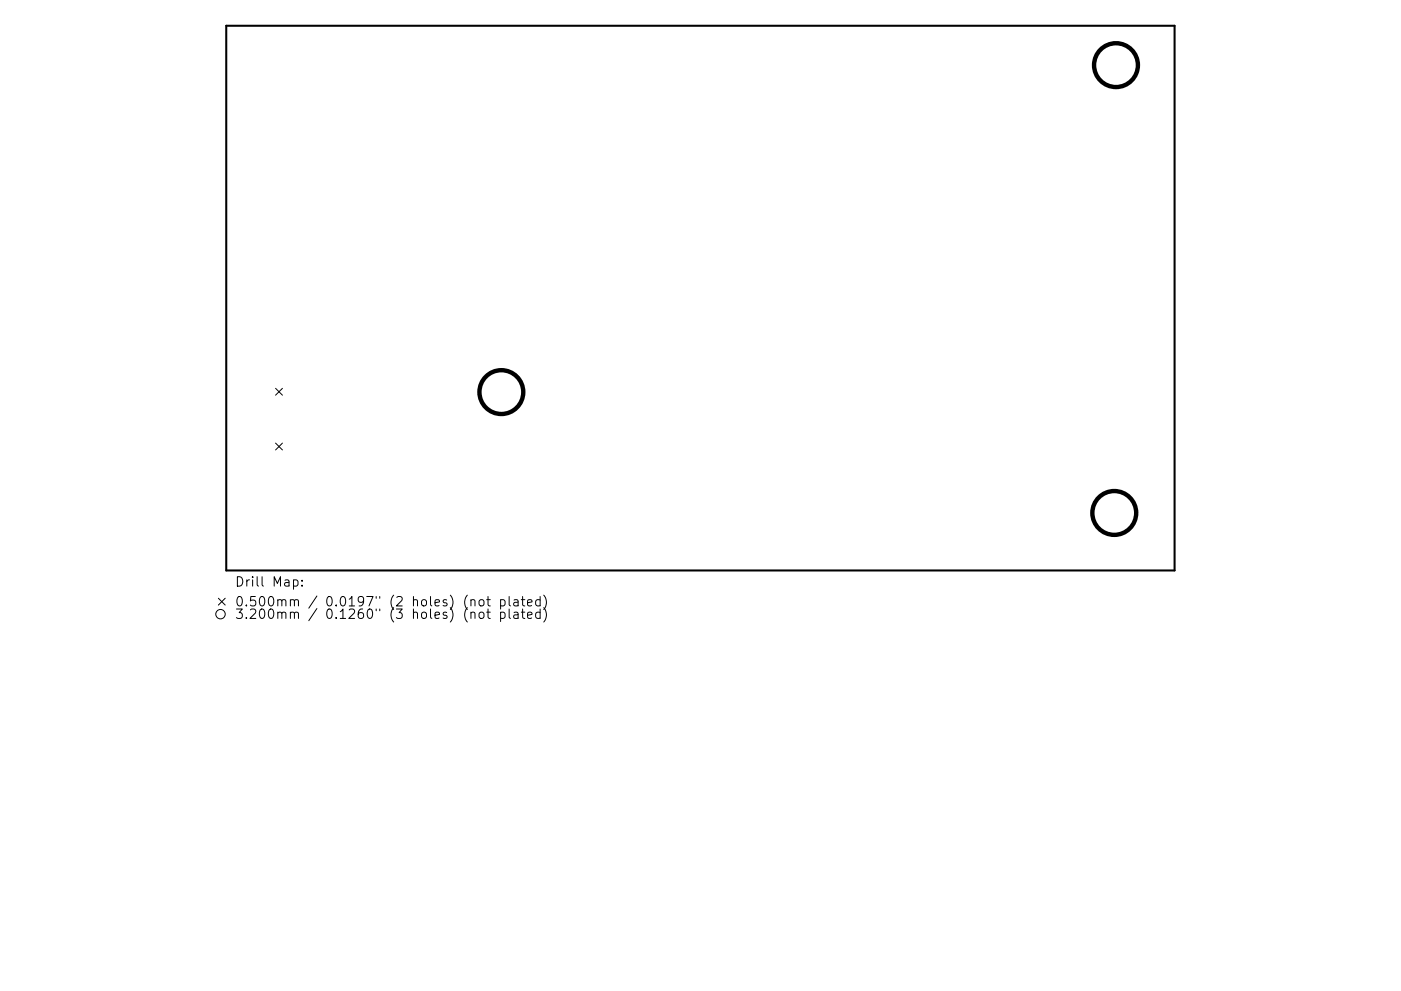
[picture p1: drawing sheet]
<svg xmlns="http://www.w3.org/2000/svg" width="297mm" height="210mm" viewBox="0 0 297 210" stroke-linecap="round" stroke-linejoin="round" font-family="sans-serif">
<defs><g id="words">
<g font-size="2.8">
<text x="49.8" y="124.5">Drill Map:</text>
<text x="49.8" y="128.7">0.500mm / 0.0197&quot; (2 holes) (not plated)</text>
<text x="49.8" y="131.3">3.200mm / 0.1260&quot; (3 holes) (not plated)</text>
</g>
</g></defs>
<path d="M48 5.5h201v115.5h-201z" fill="none" stroke="#000" stroke-width=".44"/>
<g fill="none" stroke="#000" stroke-width=".21">
<path d="M58.4 82.4l1.5 1.4M58.4 94l1.5 1.5M59.9 82.4l-1.5 1.4M59.9 94l-1.5 1.5M46.3 126.9l1.5 1.5M47.8 126.9l-1.5 1.5M62.2 123.1l.6-.1 .4 .4v.6l-.2 .3h-.8M64 124.2v.2M64 123.1v.2M99.9 127.4l.2-.2 .5 .1 .1 1.3M99.9 130.1l.2-.2 .5 .1 .1 1.2M101.7 130.1l.2-.2a.54 .54 0 0 1 .7 .4v.5a.54 .54 0 0 1-.5 .4 .54 .54 0 0 1-.5-.4z"/>
<path d="M101.8 127.3l.1-.1a.54 .54 0 0 1 .7 .4v.6a.54 .54 0 0 1-.5 .4 .54 .54 0 0 1-.5-.4v-.6zM103.2 127.2h.7M103.2 129.9h.7M103.5 126.6v1.7l.1 .2 .3 .1M103.5 129.2v1.7l.1 .2 .3 .1M106.1 127.3l.6-.1 .4 .4v.6l-.2 .3h-.8M106.1 130l.6-.1 .4 .4v.5l-.2 .3h-.8M106.1 127.2v2M106.1 129.9v2M107.9 126.6v1.7l.3 .3M107.9 129.2v1.7l.3 .3M109 127.3h.8l.1 1.3"/>
<path d="M109 130h.8l.1 1.2M109.9 127.7l-.7 .1a.39 .39 0 0 0-.3 .4 .39 .39 0 0 0 .3 .4l.7-.1M109.9 130.4h-.7a.39 .39 0 0 0-.3 .4 .39 .39 0 0 0 .3 .4l.7-.1M110.5 127.2h.8M110.5 129.9h.8M110.8 126.6v1.7l.1 .2 .4 .1M110.8 129.2v1.7l.1 .2 .4 .1M111.9 127.9l.9-.2-.1-.4-.6-.1-.2 .3v1h.8M111.9 130.5l.9-.1-.1-.4-.6-.1-.2 .3v.9h.8M114.5 127.3l-.6-.1-.3 .4v.6l.2 .3h.7M114.5 130l-.6-.1-.3 .4v.5l.2 .3h.7M114.5 126.6v2"/>
<path d="M114.5 129.2v2M115.3 126.3a2.29 2.29 0 0 1 0 3M115.3 128.9a2.29 2.29 0 0 1 0 3.1"/>
<circle cx="46.8" cy="130.3" r="1"/>
</g>
<g fill="none" stroke="#000" stroke-width=".93">
<circle cx="236.6" cy="13.8" r="4.6"/>
<circle cx="106.3" cy="83.2" r="4.6"/>
<circle cx="236.2" cy="108.8" r="4.6"/>
</g>
<use href="#words"/>
</svg>
